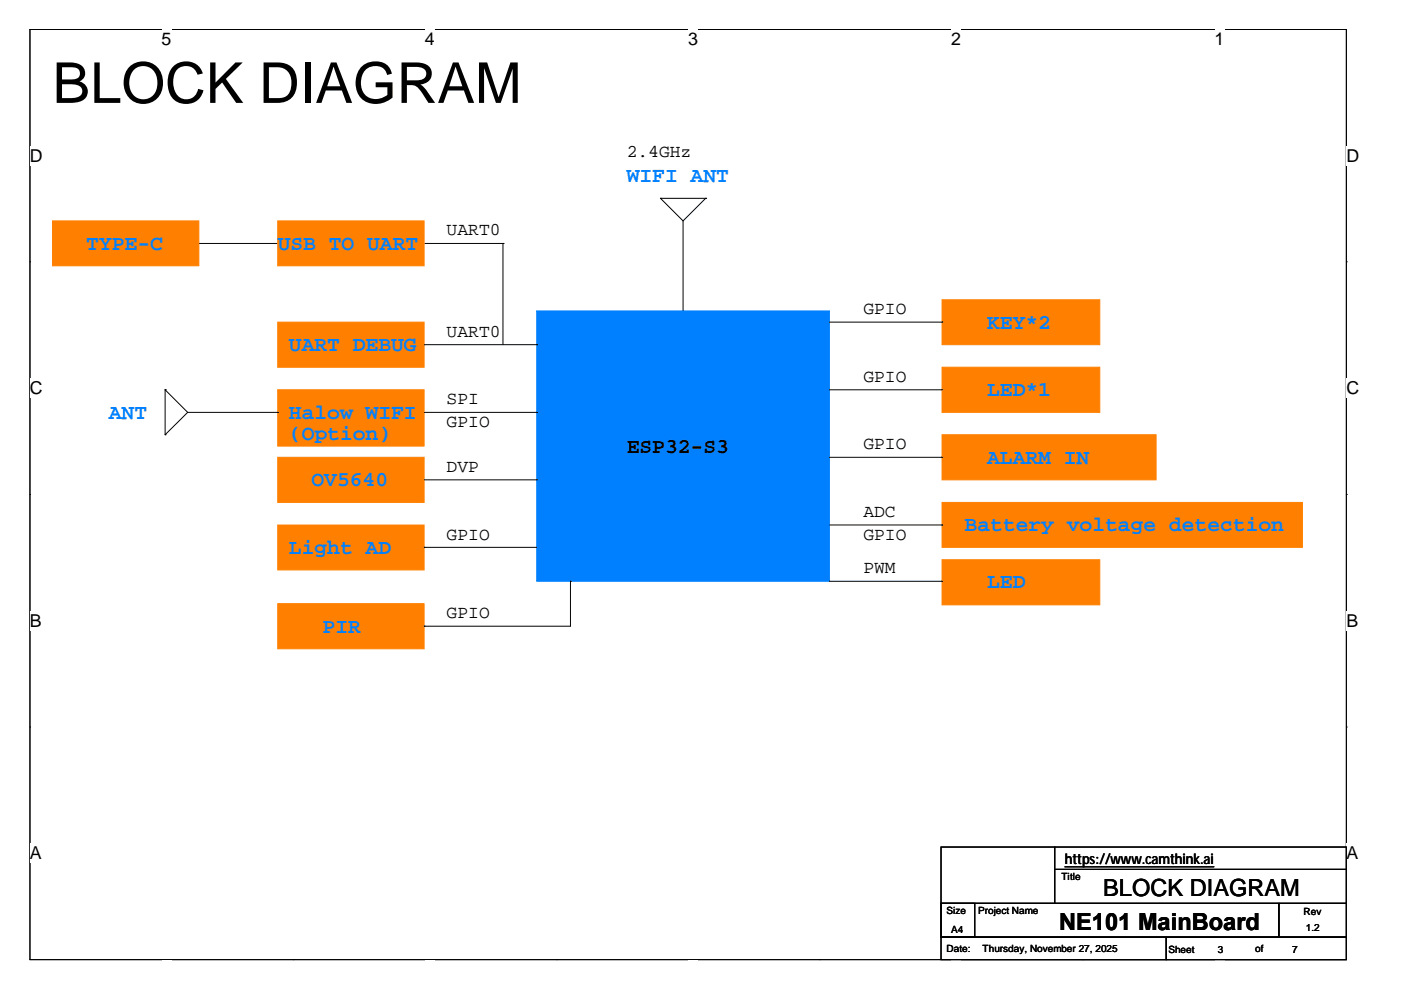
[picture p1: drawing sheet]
<svg xmlns="http://www.w3.org/2000/svg" width="297mm" height="210mm" viewBox="0 0 297 210" stroke-linecap="round" stroke-linejoin="round" font-family="sans-serif">
<defs><g id="words">
<text font-size="11.9" x="11.1" y="21.8">BLOCK DIAGRAM</text>
<g font-size="5">
<text x="233.9" y="190">BLOCK DIAGRAM</text>
<text x="224.6" y="197.1">NE101 MainBoard</text>
</g>
<g font-size="4.5" fill="#0080ff">
<text x="132.9" y="38.7">WIFI ANT</text>
<text x="18.3" y="53">TYPE-C</text>
<text x="58.9" y="53">USB TO UART</text>
<text x="209.3" y="69.7">KEY*2</text>
<text x="61.3" y="74.5">UART DEBUG</text>
<text x="23.1" y="88.8">ANT</text>
<text x="61.3" y="88.8">Halow WIFI</text>
<text x="209.3" y="84">LED*1</text>
<text x="61.3" y="93.3">(Option)</text>
<text x="209.3" y="98.4">ALARM IN</text>
<text x="66" y="103.1">OV5640</text>
<text x="204.5" y="112.7">Battery voltage detection</text>
<text x="61.3" y="117.4">Light AD</text>
<text x="209.3" y="124.6">LED</text>
<text x="68.4" y="134.2">PIR</text>
</g>
<text font-size="4.5" x="132.9" y="95.9">ESP32-S3</text>
<g font-size="3.8">
<text x="34.2" y="9.6">5</text>
<text x="90" y="9.6">4</text>
<text x="145.9" y="9.6">3</text>
<text x="201.7" y="9.6">2</text>
<text x="257.5" y="9.6">1</text>
<text x="6.3" y="34.3">D</text>
<text x="132.9" y="33.2">2.4GHz</text>
<text x="285.5" y="34.3">D</text>
<text x="94.7" y="49.9">UART0</text>
<text x="94.7" y="71.4">UART0</text>
<text x="183" y="66.6">GPIO</text>
<text x="6.3" y="83.5">C</text>
<text x="183" y="81">GPIO</text>
<text x="285.5" y="83.5">C</text>
<text x="94.7" y="85.7">SPI</text>
<text x="94.7" y="90.5">GPIO</text>
<text x="183" y="95.3">GPIO</text>
<text x="94.7" y="100">DVP</text>
<text x="183" y="109.6">ADC</text>
<text x="94.7" y="114.4">GPIO</text>
<text x="183" y="114.4">GPIO</text>
<text x="183" y="121.6">PWM</text>
<text x="94.7" y="131.1">GPIO</text>
<text x="6.3" y="132.9">B</text>
<text x="285.5" y="132.9">B</text>
<text x="6.3" y="182.2">A</text>
<text x="285.5" y="182.2">A</text>
</g>
<g font-size="3.1">
<text x="225.8" y="183.3">https://www...camthink.ai</text>
<text x="225.8" y="183.3">https://wwwcamthink.ai</text>
</g>
<g font-size="2.1">
<text x="225" y="186.5">Title</text>
<text x="200.7" y="193.7">Size</text>
<text x="201.7" y="197.8">A4</text>
<text x="207.4" y="193.7">Project Name</text>
<text x="276.4" y="193.9">Rev</text>
<text x="276.9" y="197.3">1.2</text>
<text x="200.7" y="201.8">Date:</text>
<text x="208.3" y="201.8">Thursday, November 27, 2025</text>
<text x="247.7" y="202.1">Sheet</text>
<text x="258.2" y="202.1">3</text>
<text x="266.1" y="201.8">of</text>
<text x="274" y="202.1">7</text>
</g>
</g></defs>
<path d="M6.3 6.2h279.2v197.3h-279.2z" fill="none" stroke="#000" stroke-width=".21"/>
<g fill="#fff">
<path d="M34.2 6.2h2.2v4.3h-2.2z"/>
<path d="M34.2 203.5h2.2v.1h-2.2z"/>
</g>
<path d="M62.1 6.2h.1M62.1 203.5h.1" fill="none" stroke="#000" stroke-width=".21"/>
<g fill="#fff">
<path d="M90 6.2h2.2v4.3h-2.2z"/>
<path d="M90 203.5h2.2v.1h-2.2z"/>
</g>
<path d="M118 6.2h.1M118 203.5h.1" fill="none" stroke="#000" stroke-width=".21"/>
<g fill="#fff">
<path d="M145.9 6.2h2.1v4.3h-2.1z"/>
<path d="M145.9 203.5h2.1v.1h-2.1z"/>
</g>
<path d="M173.8 6.2h.1M173.8 203.5h.1" fill="none" stroke="#000" stroke-width=".21"/>
<g fill="#fff">
<path d="M201.7 6.2h2.1v4.3h-2.1z"/>
<path d="M201.7 203.5h2.1v.1h-2.1z"/>
</g>
<path d="M229.6 6.2h.1M229.6 203.5h.1" fill="none" stroke="#000" stroke-width=".21"/>
<g fill="#fff">
<path d="M257.5 6.2h2.1v4.3h-2.1z"/>
<path d="M257.5 203.5h2.1v.1h-2.1z"/>
<path d="M6.3 30.9h2.8v4.2h-2.8z"/>
<path d="M285.5 30.9h2.7v4.2h-2.7z"/>
<path d="M6.3 80.2h2.8v4.2h-2.8z"/>
<path d="M285.5 80.2h2.7v4.2h-2.7z"/>
</g>
<path d="M6.3 55.5h.1M285.5 55.5h.1" fill="none" stroke="#000" stroke-width=".21"/>
<g fill="#fff">
<path d="M6.3 129.5h2.6v4.2h-2.6z"/>
<path d="M285.5 129.5h2.5v4.2h-2.5z"/>
</g>
<path d="M6.3 104.8h.1M285.5 104.8h.1" fill="none" stroke="#000" stroke-width=".21"/>
<g fill="#fff">
<path d="M6.3 178.8h2.6v4.2h-2.6z"/>
<path d="M285.5 178.8h2.5v4.2h-2.5z"/>
</g>
<g fill="none" stroke="#000" stroke-width=".21">
<path d="M42.2 51.6h16.7M58.9 51.6h.1M89.9 51.6h16.7M106.6 51.6h.1M106.6 51.6v21.5M140 42.1h.1M140 42.1l4.8 4.7M140 42.1h9.6M144.8 46.8v19.1M149.6 42.1h.1M149.6 42.1l-4.8 4.7M89.9 73.1h23.9"/>
<path d="M113.8 73.1h.1M144.8 65.9h.1M175.9 68.3h23.8M199.7 68.3h.1M35 92.2h.1M35 82.6h.1M35 82.6v9.6M35 82.6l4.8 4.8M39.8 87.4l-4.8 4.8M39.8 87.4h19.1M58.9 87.4h.1M89.9 87.4h23.9"/>
<path d="M113.8 87.4h.1M175.9 82.6h23.8M175.9 97h23.8M199.7 82.6h.1M199.7 97h.1M89.9 116h.1M89.9 101.7h23.9M89.9 116h23.9M113.8 101.7h.1M175.9 111.3h23.8M199.7 111.3h.1M89.9 132.8h.1"/>
<path d="M120.9 123.2h.1M120.9 123.2v9.6h-31M175.9 123.2h23.8M199.7 123.2h.1M6.3 154.1h.1M285.5 154.1h.1M199.5 179.6h24.1v11.9h-24.1zM223.6 179.6h61.9v4.7h-61.9zM199.5 191.5h7.2v7.2h-7.2zM199.5 191.5h71.6v7.2h-71.6zM199.5 198.7h47.8v4.8h-47.8zM223.6 184.3h61.9v7.2h-61.9z"/>
<path d="M225.8 183.8h31.6M247.3 198.7h38.2v4.8h-38.2zM271.1 191.5h14.4v7.2h-14.4z"/>
</g>
<g fill="#ff8000" stroke="#ff8000" stroke-width=".21">
<path d="M11.1 46.8h31.1v9.6h-31.1z" fill-rule="evenodd"/>
<path d="M199.7 106.5h76.4v9.5h-76.4z" fill-rule="evenodd"/>
<path d="M58.9 68.3h31v9.6h-31z" fill-rule="evenodd"/>
<path d="M199.7 77.9h33.5v9.5h-33.5z" fill-rule="evenodd"/>
<path d="M199.7 63.6h33.5v9.5h-33.5z" fill-rule="evenodd"/>
<path d="M58.9 111.3h31v9.5h-31z" fill-rule="evenodd"/>
<path d="M58.9 82.6h31v12h-31z" fill-rule="evenodd"/>
<path d="M199.7 92.2h45.4v9.5h-45.4z" fill-rule="evenodd"/>
<path d="M58.9 46.8h31v9.6h-31z" fill-rule="evenodd"/>
<path d="M58.9 97h31v9.5h-31z" fill-rule="evenodd"/>
<path d="M199.7 118.7h33.5v9.5h-33.5z" fill-rule="evenodd"/>
<path d="M58.9 128h31v9.6h-31z" fill-rule="evenodd"/>
</g>
<path d="M113.8 65.9h62.1v57.3h-62.1z" fill-rule="evenodd" fill="#0080ff" stroke="#0080ff" stroke-width=".21"/>
<use href="#words"/>
</svg>
